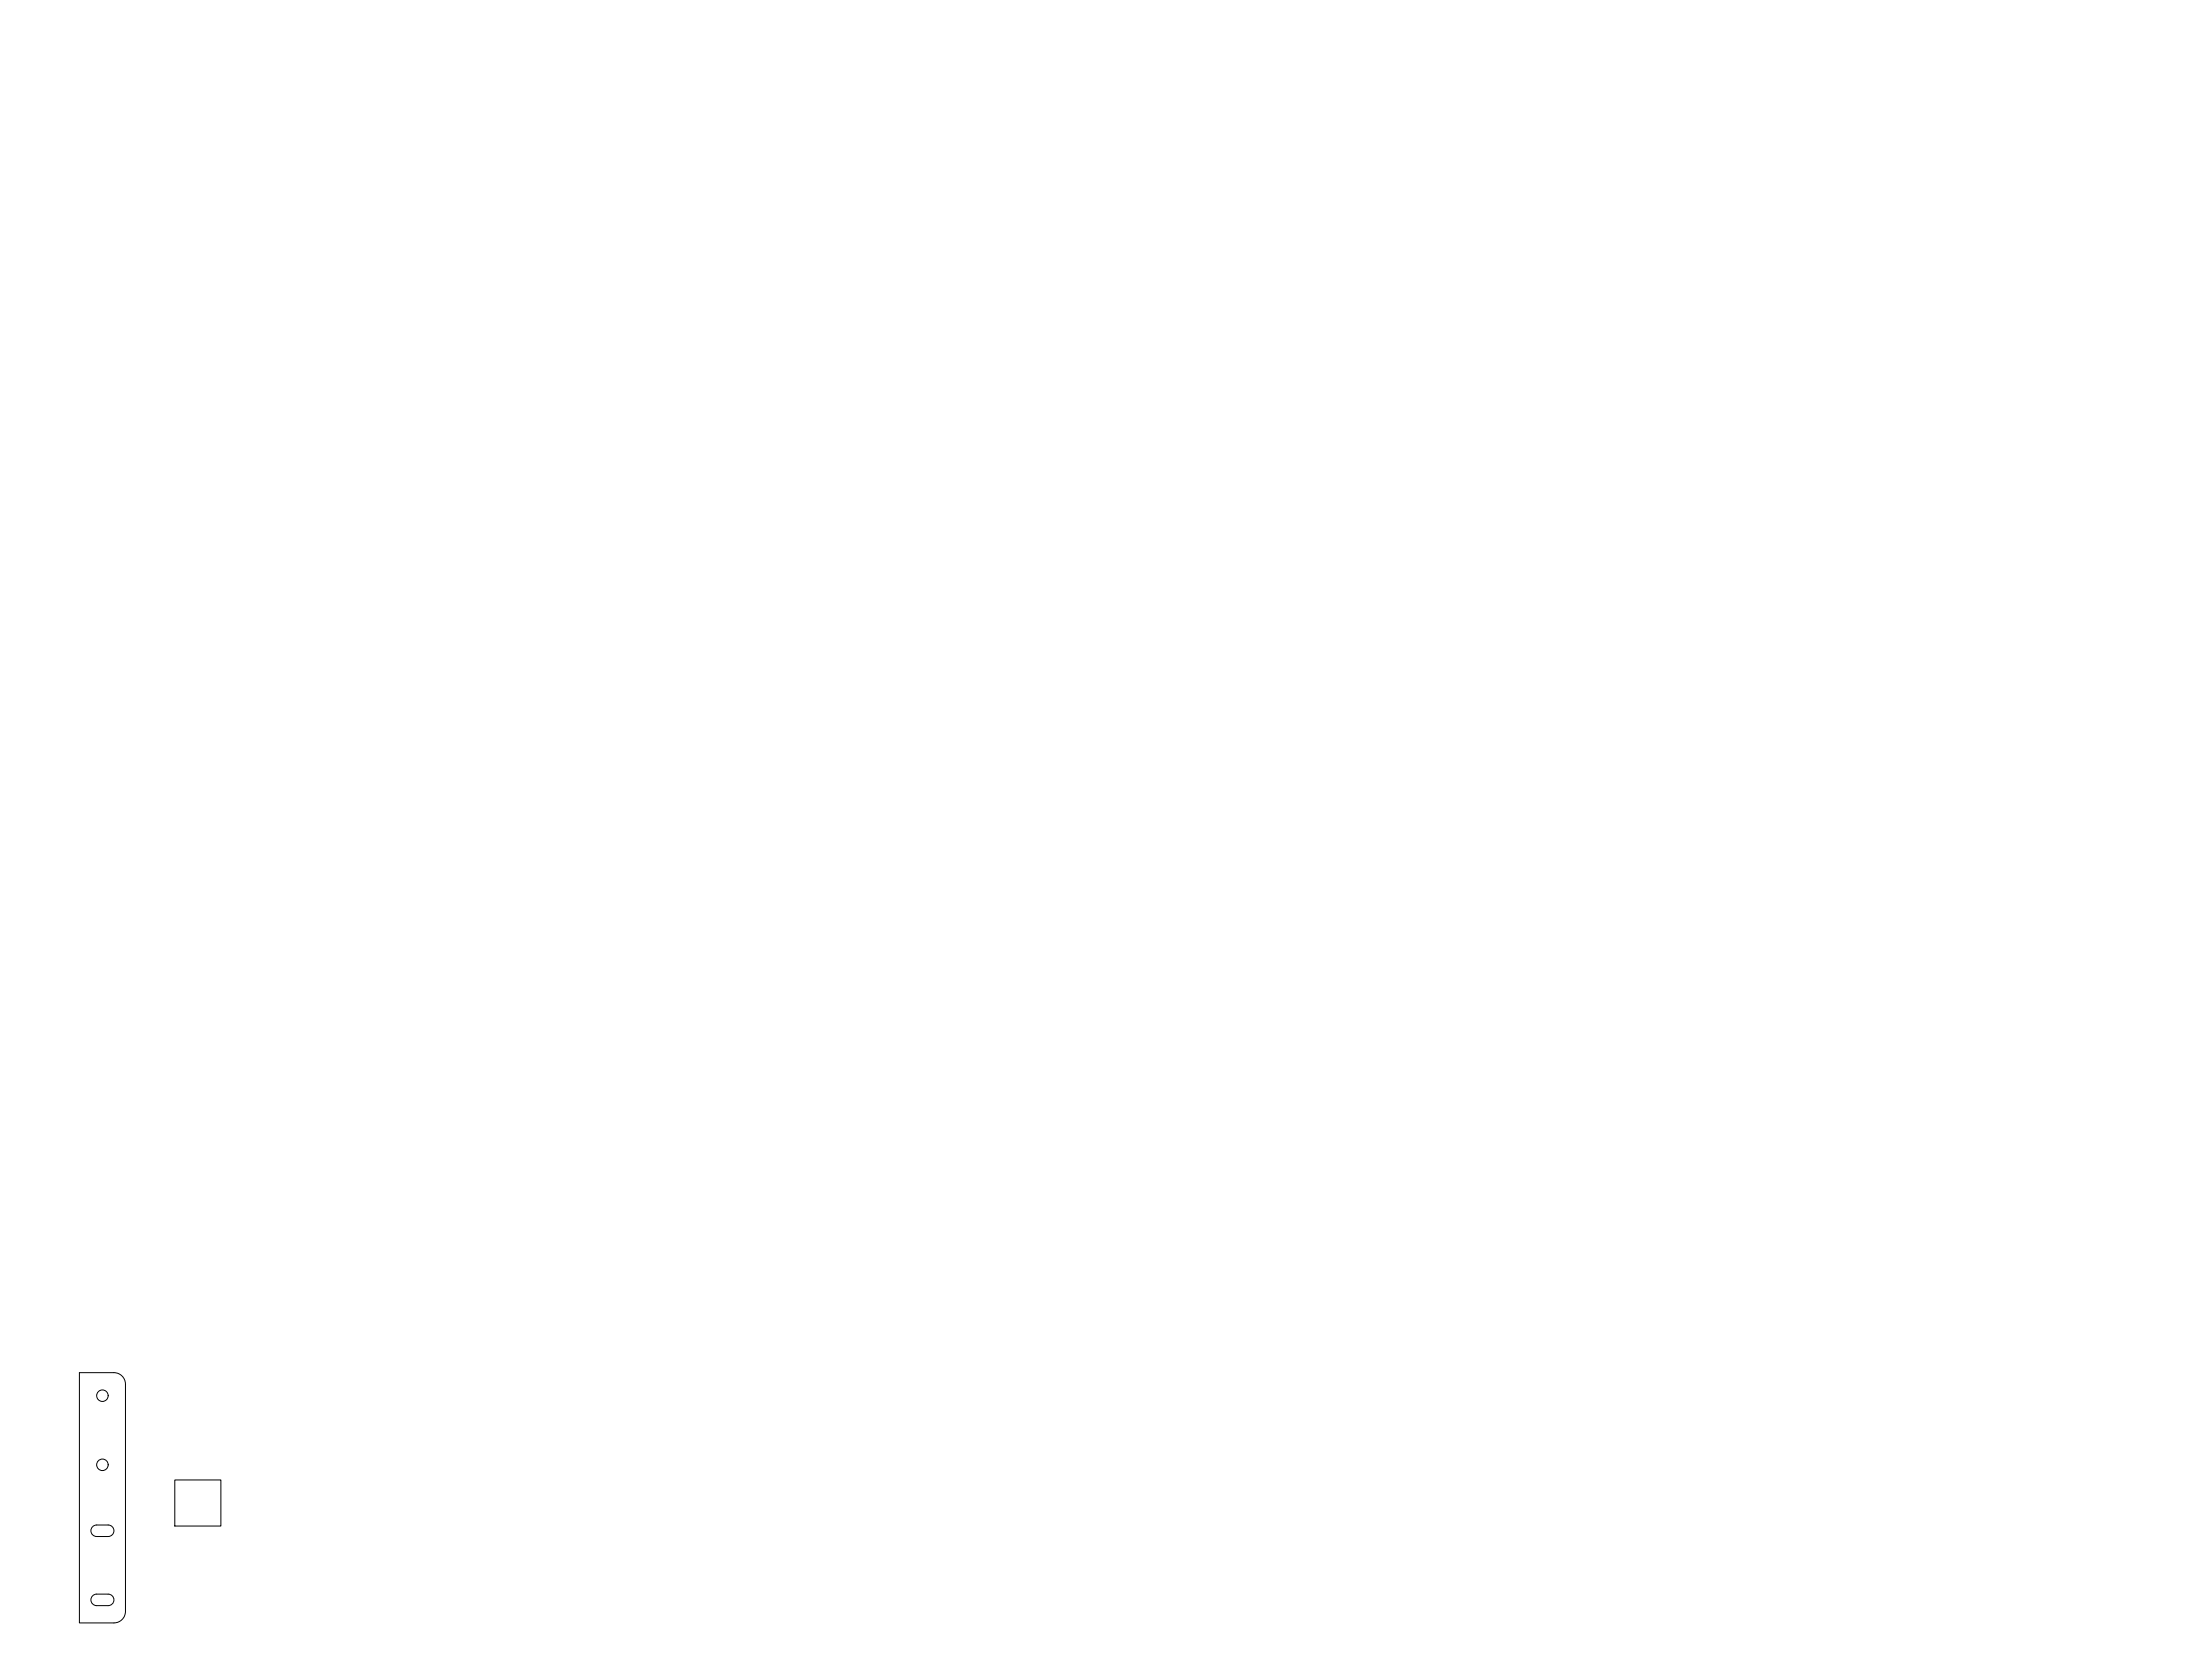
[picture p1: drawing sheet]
<svg xmlns="http://www.w3.org/2000/svg" width="1219mm" height="914mm" viewBox="0 0 1219 914" stroke-linecap="round" stroke-linejoin="round" font-family="sans-serif">
<!-- layer: 0 -->
<g fill="none" stroke="#000" stroke-width=".55">
<path d="M44 757h19a6 6 0 0 1 6 6v125a6 6 0 0 1-6 7h-19zM96 816h26v25h-26zM51 841h2h7a3 3 0 0 1 3 3 3 3 0 0 1-3 3h-7a3 3 0 0 1-3-2 3 3 0 0 1 1-4zM51 880l2-1h7a3 3 0 0 1 3 3 3 3 0 0 1-3 3h-7a3 3 0 0 1-3-2 3 3 0 0 1 1-3z"/>
<circle cx="56" cy="769" r="3"/>
<circle cx="56" cy="807" r="3"/>
</g>
</svg>
